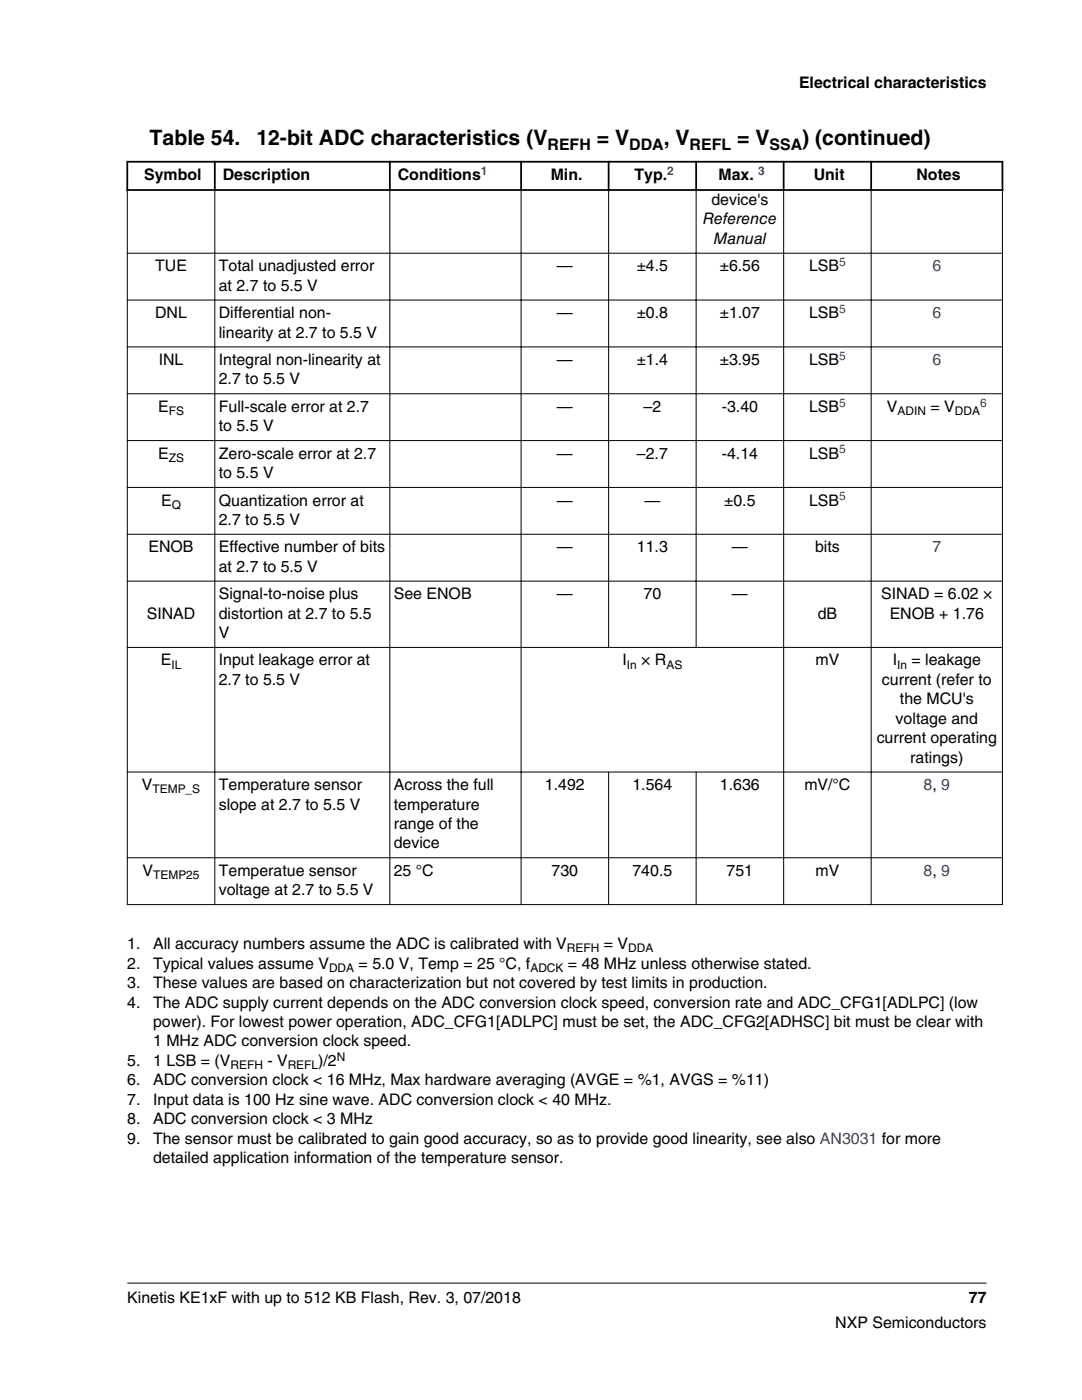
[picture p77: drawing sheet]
<svg xmlns="http://www.w3.org/2000/svg" width="216mm" height="279mm" viewBox="0 0 216 279" stroke-linecap="round" stroke-linejoin="round" font-family="sans-serif">
<defs><g id="words">
<g font-size="4.2">
<text x="29.9" y="29">Table 54.</text>
<text x="51.2" y="29">12-bit ADC characteristics (V</text>
<text x="119.1" y="29">= V</text>
<text x="132.4" y="29">, V</text>
<text x="147.1" y="29">= V</text>
<text x="160.1" y="29">) (continued)</text>
</g>
<g font-size="3.2">
<text x="159.4" y="17.5">Electrical characteristics</text>
<text x="109.3" y="29.9">REFH</text>
<text x="125.6" y="29.9">DDA</text>
<text x="137.6" y="29.9">REFL</text>
<text x="153.5" y="29.9">SSA</text>
<text x="28.7" y="36">Symbol</text>
<text x="44.4" y="36">Description</text>
<text x="79.4" y="36">Conditions</text>
<text x="109.9" y="36">Min.</text>
<text x="126.6" y="36">Typ.</text>
<text x="143.4" y="36">Max.</text>
<text x="162.4" y="36">Unit</text>
<text x="182.9" y="36">Notes</text>
<text x="142" y="40.9">device's</text>
<text x="140.2" y="44.8">Reference</text>
<text x="142.3" y="48.7">Manual</text>
<text x="31" y="54.1">TUE</text>
<text x="43.7" y="54.1">Total unadjusted error</text>
<text x="43.7" y="58">at 2.7 to 5.5 V</text>
<text x="111.1" y="54.1">—</text>
<text x="127" y="54.1">±4.5</text>
<text x="143.6" y="54.1">±6.56</text>
<text x="161.4" y="54.1">LSB</text>
<text x="31" y="63.5">DNL</text>
<text x="43.7" y="63.5">Differential non-</text>
<text x="111.1" y="63.5">—</text>
<text x="127" y="63.5">±0.8</text>
<text x="143.6" y="63.5">±1.07</text>
<text x="161.4" y="63.5">LSB</text>
<text x="43.7" y="67.4">linearity at 2.7 to 5.5 V</text>
<text x="31.7" y="72.8">INL</text>
<text x="43.7" y="72.8">Integral non-linearity at</text>
<text x="43.7" y="76.7">2.7 to 5.5 V</text>
<text x="111.1" y="72.8">—</text>
<text x="127" y="72.8">±1.4</text>
<text x="143.6" y="72.8">±3.95</text>
<text x="161.4" y="72.8">LSB</text>
<text x="31.5" y="82.2">E</text>
<text x="43.7" y="82.2">Full-scale error at 2.7</text>
<text x="111.1" y="82.2">—</text>
<text x="128.4" y="82.2">–2</text>
<text x="144" y="82.2">-3.40</text>
<text x="161.4" y="82.2">LSB</text>
<text x="177" y="82.2">V</text>
<text x="185.7" y="82.2">= V</text>
<text x="43.7" y="86.1">to 5.5 V</text>
<text x="31.5" y="91.5">E</text>
<text x="43.7" y="91.5">Zero-scale error at 2.7</text>
<text x="43.7" y="95.4">to 5.5 V</text>
<text x="111.1" y="91.5">—</text>
<text x="127.1" y="91.5">–2.7</text>
<text x="144" y="91.5">-4.14</text>
<text x="161.4" y="91.5">LSB</text>
<text x="32.1" y="100.9">E</text>
<text x="43.7" y="100.9">Quantization error at</text>
<text x="111.1" y="100.9">—</text>
<text x="128.6" y="100.9">—</text>
<text x="144.5" y="100.9">±0.5</text>
<text x="161.4" y="100.9">LSB</text>
<text x="43.7" y="104.8">2.7 to 5.5 V</text>
<text x="29.6" y="110.2">ENOB</text>
<text x="43.7" y="110.2">Effective number of bits</text>
<text x="111.1" y="110.2">—</text>
<text x="127.1" y="110.2">11.3</text>
<text x="146" y="110.2">—</text>
<text x="162.6" y="110.2">bits</text>
<text x="43.7" y="114.1">at 2.7 to 5.5 V</text>
<text x="43.7" y="119.6">Signal-to-noise plus</text>
<text x="78.6" y="119.6">See ENOB</text>
<text x="111.1" y="119.6">—</text>
<text x="128.4" y="119.6">70</text>
<text x="146" y="119.6">—</text>
<text x="175.8" y="119.6">SINAD = 6.02 ×</text>
<text x="29.3" y="123.5">SINAD</text>
<text x="43.7" y="123.5">distortion at 2.7 to 5.5</text>
<text x="163.2" y="123.5">dB</text>
<text x="177.5" y="123.5">ENOB + 1.76</text>
<text x="43.7" y="127.3">V</text>
<text x="32.1" y="132.8">E</text>
<text x="43.7" y="132.8">Input leakage error at</text>
<text x="43.7" y="136.7">2.7 to 5.5 V</text>
<text x="124.2" y="132.8">I</text>
<text x="127.9" y="132.8">× R</text>
<text x="162.7" y="132.8">mV</text>
<text x="176" y="136.7">current (refer to</text>
<text x="178.1" y="132.8">I</text>
<text x="181.9" y="132.8">= leakage</text>
<text x="179.6" y="140.6">the MCU's</text>
<text x="174.9" y="148.3">current operating</text>
<text x="178.7" y="144.5">voltage and</text>
<text x="181.6" y="152.2">ratings)</text>
<text x="28.3" y="157.7">V</text>
<text x="43.7" y="157.7">Temperature sensor</text>
<text x="43.7" y="161.6">slope at 2.7 to 5.5 V</text>
<text x="78.6" y="157.7">Across the full</text>
<text x="78.6" y="161.6">temperature</text>
<text x="108.7" y="157.7">1.492</text>
<text x="126.2" y="157.7">1.564</text>
<text x="143.7" y="157.7">1.636</text>
<text x="160.5" y="157.7">mV/°C</text>
<text x="78.6" y="165.4">range of the</text>
<text x="78.6" y="169.3">device</text>
<text x="28.4" y="174.8">V</text>
<text x="43.7" y="174.8">Temperatue sensor</text>
<text x="43.7" y="178.7">voltage at 2.7 to 5.5 V</text>
<text x="78.6" y="174.8">25 °C</text>
<text x="110.1" y="174.8">730</text>
<text x="126.2" y="174.8">740.5</text>
<text x="145" y="174.8">751</text>
<text x="162.7" y="174.8">mV</text>
<text x="25.4" y="189.4">1.</text>
<text x="30.5" y="189.4">All accuracy numbers assume the ADC is calibrated with V</text>
<text x="120.5" y="189.4">= V</text>
<text x="25.4" y="197.2">3.</text>
<text x="25.4" y="193.3">2.</text>
<text x="30.5" y="197.2">These values are based on characterization but not covered by test limits in production.</text>
<text x="30.5" y="193.3">Typical values assume V</text>
<text x="71.6" y="193.3">= 5.0 V, Temp = 25 °C, f</text>
<text x="113.3" y="193.3">= 48 MHz unless otherwise stated.</text>
<text x="25.4" y="201.1">4.</text>
<text x="30.5" y="201.1">The ADC supply current depends on the ADC conversion clock speed, conversion rate and ADC_CFG1[ADLPC] (low</text>
<text x="30.5" y="205">power). For lowest power operation, ADC_CFG1[ADLPC] must be set, the ADC_CFG2[ADHSC] bit must be clear with</text>
<text x="30.5" y="208.8">1 MHz ADC conversion clock speed.</text>
<text x="25.4" y="212.7">5.</text>
<text x="30.5" y="212.7">1 LSB = (V</text>
<text x="53.4" y="212.7">- V</text>
<text x="63.5" y="212.7">)/2</text>
<text x="25.4" y="216.6">6.</text>
<text x="25.4" y="220.5">7.</text>
<text x="30.5" y="216.6">ADC conversion clock &lt; 16 MHz, Max hardware averaging (AVGE = %1, AVGS = %11)</text>
<text x="30.5" y="220.5">Input data is 100 Hz sine wave. ADC conversion clock &lt; 40 MHz.</text>
<text x="25.4" y="224.4">8.</text>
<text x="30.5" y="224.4">ADC conversion clock &lt; 3 MHz</text>
<text x="25.4" y="228.2">9.</text>
<text x="30.5" y="232.1">detailed application information of the temperature sensor.</text>
<text x="30.5" y="228.2">The sensor must be calibrated to gain good accuracy, so as to provide good linearity, see also AN3031 for more</text>
<text x="25.4" y="260">Kinetis KE1xF with up to 512 KB Flash, Rev. 3, 07/2018</text>
<text x="193.3" y="260">77</text>
<text x="166.7" y="265">NXP Semiconductors</text>
</g>
<g font-size="3.2" fill="#00f">
<text x="186" y="54.1">6</text>
<text x="186" y="63.5">6</text>
<text x="186" y="72.8">6</text>
<text x="186" y="110.2">7</text>
<text x="184.3" y="157.7">8, 9</text>
<text x="184.3" y="174.8">8, 9</text>
</g>
<g font-size="2.4" fill="#00f">
<text x="96" y="34.9">1</text>
<text x="133.1" y="34.9">2</text>
<text x="151.3" y="34.9">3</text>
<text x="167.4" y="53.1">5</text>
<text x="167.4" y="62.4">5</text>
<text x="167.4" y="71.8">5</text>
<text x="167.4" y="81.1">5</text>
<text x="195.6" y="81.1">6</text>
<text x="167.4" y="90.5">5</text>
<text x="167.4" y="99.8">5</text>
</g>
<g font-size="2.4">
<text x="33.7" y="82.8">FS</text>
<text x="179.1" y="82.8">ADIN</text>
<text x="190.5" y="82.8">DDA</text>
<text x="33.7" y="92.2">ZS</text>
<text x="34.3" y="101.5">Q</text>
<text x="34.2" y="133.4">IL</text>
<text x="125.1" y="133.4">In</text>
<text x="133" y="133.4">AS</text>
<text x="179" y="133.4">In</text>
<text x="30.4" y="158.3">TEMP_S</text>
<text x="30.6" y="175.4">TEMP25</text>
<text x="113.1" y="190.1">REFH</text>
<text x="125.3" y="190.1">DDA</text>
<text x="65.7" y="193.9">DDA</text>
<text x="105.8" y="193.9">ADCK</text>
<text x="46" y="213.4">REFH</text>
<text x="57.4" y="213.4">REFL</text>
<text x="67.2" y="211.7">N</text>
</g>
</g></defs>
<path d="M25.2 32.3h175M25.2 37.9h175M25.4 32.1v6M42.9 32.1v6M77.8 32.1v6M104 32.1v6M121.4 32.1v6M138.9 32.1v6M156.4 32.1v6M173.8 32.1v6M200 32.1v6" fill="none" stroke="#000" stroke-width=".35"/>
<g fill="none" stroke="#000" stroke-width=".2">
<path d="M25.4 38.1v142.5M42.9 37.7v142.9M77.8 37.7v142.9M104 37.7v142.9M121.4 37.7v91.6M138.9 37.7v91.6M156.4 37.7v142.9M173.8 37.7v142.9M200 38.1v142.5M25.3 50.5h174.8M25.3 59.9h174.8M25.3 69.2h174.8"/>
<path d="M25.3 78.6h174.8M25.3 87.9h174.8M25.3 97.3h174.8M25.3 106.6h174.8M25.3 116h174.8M25.3 129.2h174.8M25.3 154.1h174.8M121.4 154v26.6M138.9 154v26.6M25.3 171.2h174.8M25.3 180.5h174.8M25.4 256.1h171.4"/>
</g>
<use href="#words"/>
</svg>
